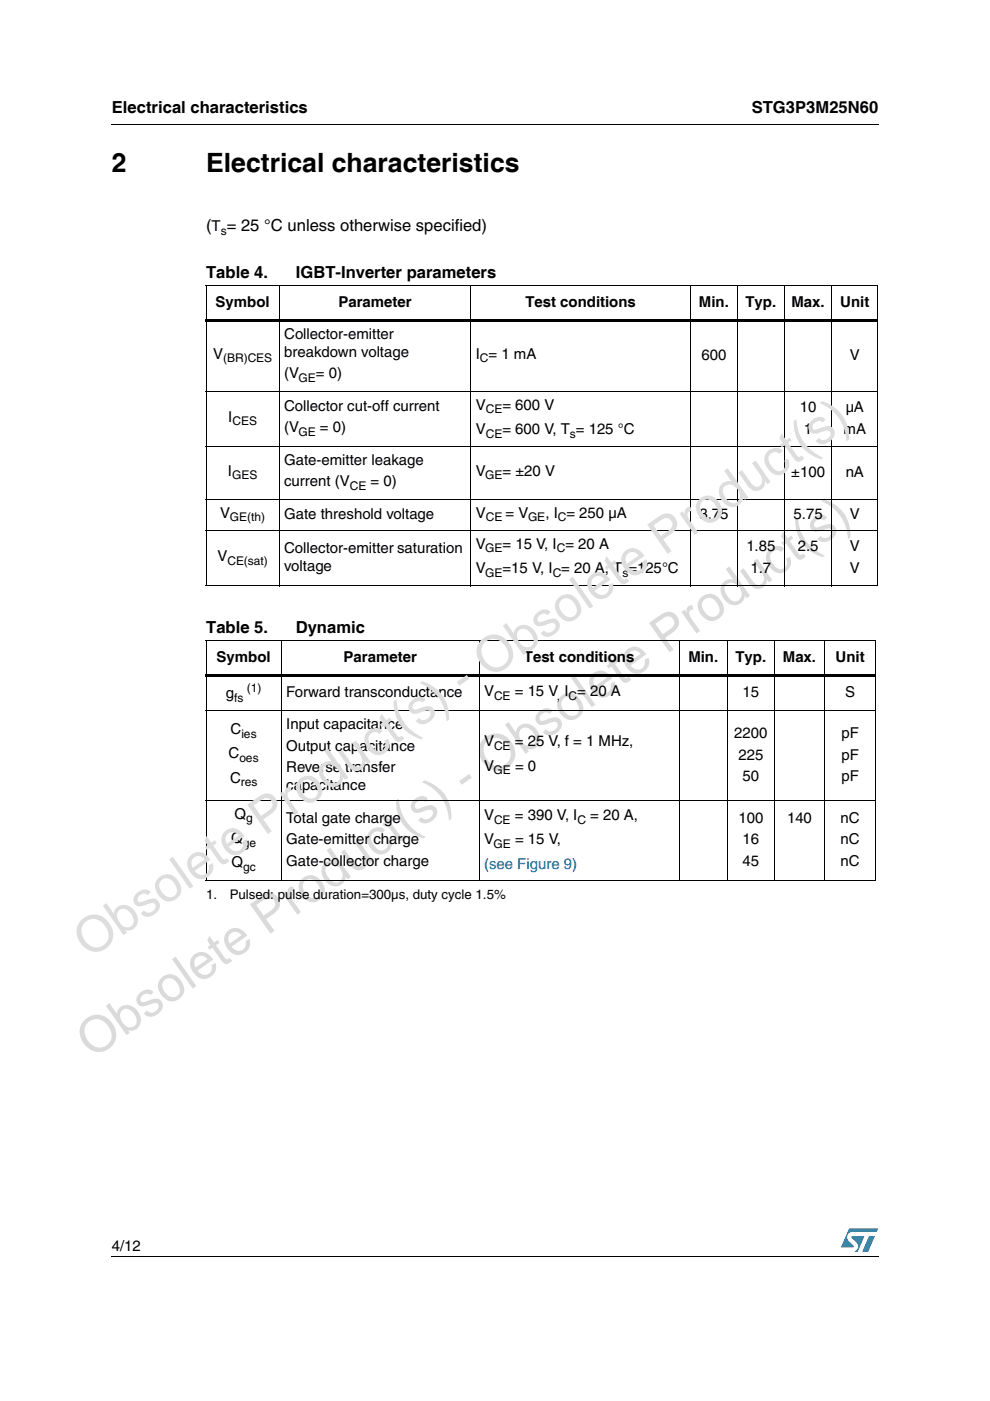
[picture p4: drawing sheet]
<svg xmlns="http://www.w3.org/2000/svg" width="210mm" height="297mm" viewBox="0 0 210 297" stroke-linecap="round" stroke-linejoin="round" font-family="sans-serif">
<defs><g id="words">
<text font-size="10.6" fill="#ddd" x="18.9" y="203.3" transform="rotate(-35 18.9 203.3)">Obsolete Product(s) - Obsolete Product(s)</text>
<text font-size="10.6" fill="#dadada" x="19.6" y="224.6" transform="rotate(-35 19.6 224.6)">Obsolete Product(s) - Obsolete Product(s)</text>
<g font-size="5.6">
<text x="23.7" y="36.4">2</text>
<text x="43.7" y="36.4">Electrical characteristics</text>
</g>
<g font-size="3.5">
<text x="23.7" y="23.9">Electrical characteristics</text>
<text x="159.4" y="23.9">STG3P3M25N60</text>
<text x="43.7" y="49.1">(T = 25 °C unless otherwise specified)</text>
<text x="43.7" y="58.9">Table 4.</text>
<text x="62.7" y="58.9">IGBT-Inverter parameters</text>
<text x="43.7" y="134.3">Table 5.</text>
<text x="62.7" y="134.3">Dynamic</text>
</g>
<g font-size="3.2">
<text x="45.7" y="65.1">Symbol</text>
<text x="71.8" y="65.1">Parameter</text>
<text x="111.4" y="65.1">Test conditions</text>
<text x="148.2" y="65.1">Min.</text>
<text x="158.1" y="65.1">Typ.</text>
<text x="167.8" y="65.1">Max.</text>
<text x="178.2" y="65.1">Unit</text>
<text x="60.2" y="71.8">Collector-emitter</text>
<text x="45.2" y="76">V</text>
<text x="60.2" y="75.6">breakdown voltage</text>
<text x="100.9" y="76">I = 1 mA</text>
<text x="148.7" y="76.3">600</text>
<text x="180.2" y="76.3">V</text>
<text x="60.2" y="80.2">(V</text>
<text x="67" y="80.2">= 0)</text>
<text x="48.4" y="89.4">I</text>
<text x="60.2" y="87.1">Collector cut-off current</text>
<text x="100.9" y="86.8">V</text>
<text x="106.5" y="86.8">= 600 V</text>
<text x="169.6" y="87.4">10</text>
<text x="179.3" y="87.4">µA</text>
<text x="60.2" y="91.7">(V</text>
<text x="67.8" y="91.7">= 0)</text>
<text x="100.9" y="92">V</text>
<text x="106.5" y="92">= 600 V, T = 125 °C</text>
<text x="170.5" y="92">1</text>
<text x="178.9" y="92">mA</text>
<text x="48.3" y="100.9">I</text>
<text x="60.2" y="98.6">Gate-emitter leakage</text>
<text x="100.9" y="100.9">V</text>
<text x="106.6" y="100.9">= ±20 V</text>
<text x="167.8" y="101.2">±100</text>
<text x="179.3" y="101.2">nA</text>
<text x="60.2" y="103.1">current (V</text>
<text x="78.6" y="103.1">= 0)</text>
<text x="46.7" y="109.7">V</text>
<text x="60.2" y="110">Gate threshold voltage</text>
<text x="100.9" y="109.7">V</text>
<text x="107.2" y="109.7">= V</text>
<text x="115.6" y="109.7">, I = 250 µA</text>
<text x="148.3" y="110">3.75</text>
<text x="168.3" y="110">5.75</text>
<text x="180.2" y="110">V</text>
<text x="46.1" y="118.9">V</text>
<text x="60.2" y="117.2">Collector-emitter saturation</text>
<text x="100.9" y="116.3">V</text>
<text x="106.6" y="116.3">= 15 V, I = 20 A</text>
<text x="158.2" y="116.9">1.85</text>
<text x="169.1" y="116.9">2.5</text>
<text x="180.2" y="116.9">V</text>
<text x="60.2" y="121.1">voltage</text>
<text x="100.9" y="121.5">V</text>
<text x="106.6" y="121.5">=15 V, I = 20 A, T =125°C</text>
<text x="159.1" y="121.5">1.7</text>
<text x="180.2" y="121.5">V</text>
<text x="45.9" y="140.4">Symbol</text>
<text x="72.9" y="140.4">Parameter</text>
<text x="111.1" y="140.4">Test conditions</text>
<text x="145.9" y="140.4">Min.</text>
<text x="156" y="140.4">Typ.</text>
<text x="166" y="140.4">Max.</text>
<text x="177.2" y="140.4">Unit</text>
<text x="47.9" y="148">g</text>
<text x="60.7" y="147.8">Forward transconductance</text>
<text x="102.6" y="147.5">V</text>
<text x="109.2" y="147.5">= 15 V I = 20 A</text>
<text x="157.4" y="147.8">15</text>
<text x="179.2" y="147.8">S</text>
<text x="48.9" y="155.6">C</text>
<text x="60.7" y="154.5">Input capacitance</text>
<text x="48.5" y="160.8">C</text>
<text x="60.7" y="159.1">Output capacitance</text>
<text x="102.6" y="158.2">V</text>
<text x="109.2" y="158.2">= 25 V, f = 1 MHz,</text>
<text x="155.7" y="156.5">2200</text>
<text x="156.6" y="161.1">225</text>
<text x="178.4" y="156.5">pF</text>
<text x="178.4" y="161.1">pF</text>
<text x="48.8" y="165.9">C</text>
<text x="60.7" y="163.7">Reverse transfer</text>
<text x="60.7" y="167.6">capacitance</text>
<text x="102.6" y="163.4">V</text>
<text x="109.2" y="163.4">= 0</text>
<text x="157.4" y="165.7">50</text>
<text x="178.4" y="165.7">pF</text>
<text x="49.7" y="173.6">Q</text>
<text x="102.6" y="173.9">V</text>
<text x="109.2" y="173.9">= 390 V, I</text>
<text x="125.1" y="173.9">= 20 A,</text>
<text x="49" y="178.8">Q</text>
<text x="60.7" y="174.5">Total gate charge</text>
<text x="60.7" y="179">Gate-emitter charge</text>
<text x="102.6" y="179">V</text>
<text x="109.2" y="179">= 15 V,</text>
<text x="156.6" y="174.5">100</text>
<text x="157.4" y="179">16</text>
<text x="166.9" y="174.5">140</text>
<text x="178.2" y="174.5">nC</text>
<text x="178.2" y="179">nC</text>
<text x="49.1" y="183.9">Q</text>
<text x="60.7" y="183.6">Gate-collector charge</text>
<text x="157.4" y="183.6">45</text>
<text x="178.2" y="183.6">nC</text>
<text x="23.7" y="265.1">4/12</text>
</g>
<text font-size="3.2" fill="#00f" x="102.6" y="184.2">(see Figure 9)</text>
<g font-size="2.8">
<text x="43.7" y="190.5">1.</text>
<text x="48.7" y="190.5">Pulsed: pulse duration=300µs, duty cycle 1.5%</text>
</g>
<g font-size="2.5">
<text x="46.8" y="49.9">s</text>
<text x="47.3" y="76.8">(BR)CES</text>
<text x="101.7" y="76.8">C</text>
<text x="63.3" y="81">GE</text>
<text x="103" y="87.6">CE</text>
<text x="49.3" y="90.2">CES</text>
<text x="63.3" y="92.5">GE</text>
<text x="103" y="92.8">CE</text>
<text x="120.8" y="92.8">s</text>
<text x="49.2" y="101.6">GES</text>
<text x="102.9" y="101.6">GE</text>
<text x="74.2" y="103.9">CE</text>
<text x="48.7" y="110.5">GE(th)</text>
<text x="103" y="110.5">CE</text>
<text x="112" y="110.5">GE</text>
<text x="118.3" y="110.5">C</text>
<text x="48.2" y="119.7">CE(sat)</text>
<text x="102.9" y="117.1">GE</text>
<text x="118" y="117.1">C</text>
<text x="102.9" y="122.3">GE</text>
<text x="117.2" y="122.3">C</text>
<text x="132" y="122.3">s</text>
<text x="49.7" y="148.8">fs</text>
<text x="52.3" y="146.7">(1)</text>
<text x="104.8" y="148.3">CE</text>
<text x="118.1" y="148.3">, C</text>
<text x="50.8" y="161.6">oes</text>
<text x="51.2" y="156.4">ies</text>
<text x="104.8" y="159">CE</text>
<text x="51.1" y="166.7">res</text>
<text x="104.6" y="164.1">GE</text>
<text x="51.5" y="179.6">ge</text>
<text x="52.2" y="174.4">g</text>
<text x="104.6" y="179.8">GE</text>
<text x="104.8" y="174.7">CE</text>
<text x="122.4" y="174.7">C</text>
<text x="51.6" y="184.7">gc</text>
</g>
</g></defs>
<g fill="#0099d8">
<path d="M184.2 262.1h1.3l-1.4 3.3h-1.3z"/>
<path d="M180 260.5h6.2l-.3 .7h-5.2a1.13 1.13 0 0 0-1 .7 1.13 1.13 0 0 0 .3 1.2l1 1v.3l-2.7 .1z"/>
<path d="M180.6 262.1h2.7l-1.4 3.3h-.7a1.18 1.18 0 0 0 .4-1.9l-1-1.1z"/>
</g>
<path d="M23.6 26.2l.1 .2zM43.6 67.6h142.6v.6h-142.6zM43.6 143h142.1v.5h-142.1zM23.6 266.3l.1 .1z" fill="#000"/>
<g fill="none" stroke="#000" stroke-width=".21">
<path d="M23.7 26.3h162.6M43.6 60.5h142.6M43.7 60.6v22.2M59.2 60.4v63.9M99.8 60.4v63.9M146.4 60.4v63.9M156.3 60.4v63.9M166.3 60.4v63.9M176.4 60.4v63.9M186.1 60.6v22.2M43.6 82.9h142.6M43.6 94.7h142.6"/>
<path d="M43.7 83v11.6M43.7 94.8v17.6M186.1 83v11.6M186.1 94.8v17.6M43.6 105.9h142.6M43.6 112.4h142.6M43.7 112.5v11.6M186.1 112.5v11.6M43.6 124.2h142.6M43.6 135.8h142.1M43.7 135.9v14.7M59.6 135.7v51"/>
<path d="M101.6 135.7v51M144 135.7v51M154.3 135.7v51M164.1 135.7v51M174.9 135.7v51M185.6 135.9v14.7M43.6 150.7h142.1M43.7 150.7v35.8M185.6 150.7v35.8M43.6 169.7h142.1M43.6 186.6h142.1M23.7 266.3h162.6"/>
</g>
<use href="#words"/>
</svg>
